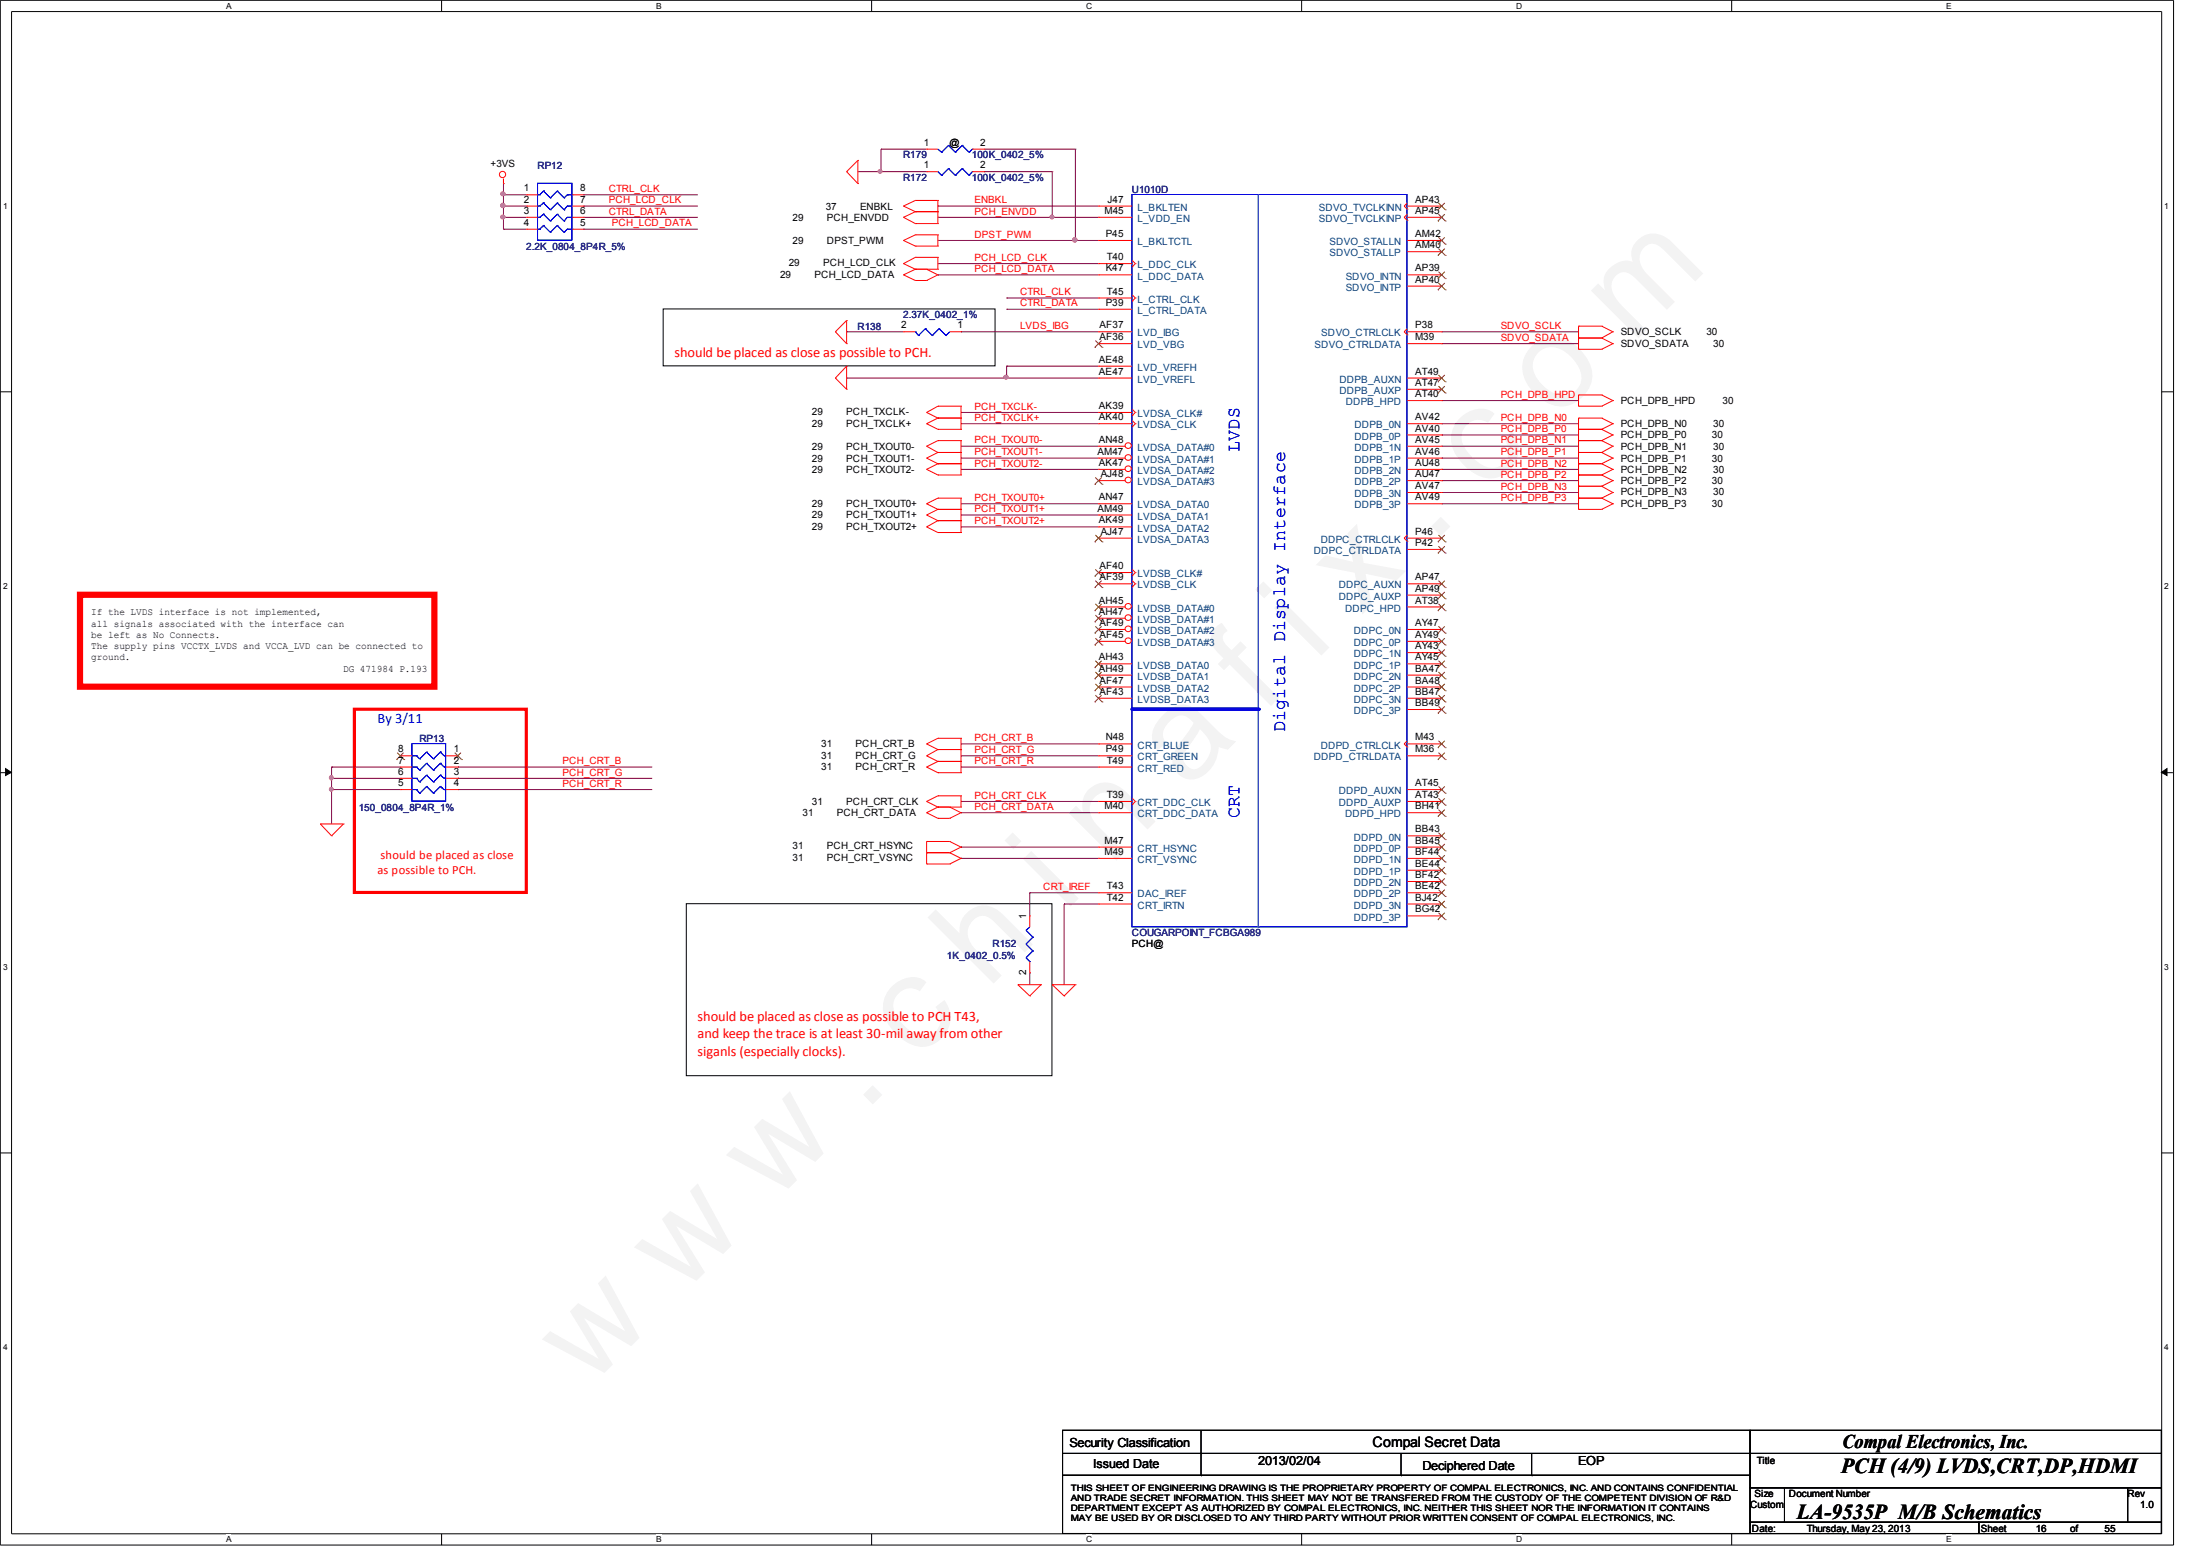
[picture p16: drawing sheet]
<svg xmlns="http://www.w3.org/2000/svg" width="297mm" height="210mm" viewBox="0 0 297 210" stroke-linecap="round" stroke-linejoin="round" font-family="sans-serif">
<defs><g id="words">
<text font-size="17.6" fill="#f0f" x="79.7" y="188" transform="rotate(-45 79.7 188)">w w w . c h i n a f i x . c o m</text>
<g font-size="2.9">
<text x="249.4" y="199.5">PCH (4/9) LVDS,CRT,DP,HDMI</text>
<text x="243.4" y="205.7">LA-9535P M/B Schematics</text>
</g>
<text font-size="2.6" x="249.6" y="196.1">Compal Electronics, Inc.</text>
<g font-size="2.5" fill="#00f">
<text x="167.9" y="61.2" transform="rotate(-90 167.9 61.2)">LVDS</text>
<text x="174.1" y="99.1" transform="rotate(-90 174.1 99.1)">Digital Display Interface</text>
<text x="167.9" y="110.7" transform="rotate(-90 167.9 110.7)">CRT</text>
</g>
<g font-size="1.9" fill="#f00">
<text x="91.4" y="48.3">should be placed as close as possible to PCH.</text>
<text x="94.5" y="138.2">should be placed as close as possible to PCH T43,</text>
<text x="94.5" y="140.5">and keep the trace is at least 30-mil away from other</text>
<text x="94.5" y="142.9">siganls (especially clocks).</text>
</g>
<text font-size="1.9" fill="#00f" x="51.1" y="97.9">By 3/11</text>
<text font-size="1.9" x="185.9" y="195.9">Compal Secret Data</text>
<g font-size="1.7" fill="#f00">
<text x="51.1" y="118.3">as possible to PCH.</text>
<text x="51.5" y="116.2">should be placed as close</text>
</g>
<g font-size="1.7">
<text x="144.9" y="195.9">Security Classification</text>
<text x="148.1" y="198.8">Issued Date</text>
<text x="170.4" y="198.4">2013/02/04</text>
<text x="192.7" y="199">Deciphered Date</text>
<text x="213.8" y="198.4">EOP</text>
</g>
<g font-size="1.4">
<text x="66.5" y="22.6">+3VS</text>
<text x="125.1" y="22.8">1</text>
<text x="125.1" y="19.7">1</text>
<text x="128.6" y="19.8">@</text>
<text x="132.8" y="22.8">2</text>
<text x="132.8" y="19.7">2</text>
<text x="71" y="25.9">1</text>
<text x="71" y="27.4">2</text>
<text x="71" y="29">3</text>
<text x="78.6" y="25.9">8</text>
<text x="78.6" y="27.4">7</text>
<text x="78.6" y="29">6</text>
<text x="107.4" y="29.9">29</text>
<text x="111.8" y="28.4">37</text>
<text x="112" y="29.9">PCH_ENVDD</text>
<text x="116.5" y="28.4">ENBKL</text>
<text x="149.6" y="29">M45</text>
<text x="150" y="27.4">J47</text>
<text x="191.7" y="29">AP45</text>
<text x="191.7" y="27.4">AP43</text>
<text x="71" y="30.6">4</text>
<text x="78.6" y="30.6">5</text>
<text x="107.4" y="33">29</text>
<text x="112" y="33">DPST_PWM</text>
<text x="149.8" y="32.1">P45</text>
<text x="149.9" y="35.2">T40</text>
<text x="191.7" y="33.6">AM40</text>
<text x="191.7" y="32.1">AM42</text>
<text x="105.7" y="37.7">29</text>
<text x="106.8" y="36.1">29</text>
<text x="110.3" y="37.7">PCH_LCD_DATA</text>
<text x="111.5" y="36.1">PCH_LCD_CLK</text>
<text x="149.8" y="41.4">P39</text>
<text x="149.8" y="36.7">K47</text>
<text x="149.9" y="39.9">T45</text>
<text x="191.7" y="38.3">AP40</text>
<text x="191.7" y="36.7">AP39</text>
<text x="122.1" y="44.4">2</text>
<text x="129.7" y="44.4">1</text>
<text x="148.9" y="44.4">AF37</text>
<text x="148.9" y="46.1">AF36</text>
<text x="191.7" y="46.1">M39</text>
<text x="191.7" y="44.4">P38</text>
<text x="219.5" y="45.4">SDVO_SCLK</text>
<text x="219.5" y="47">SDVO_SDATA</text>
<text x="231.1" y="45.4">30</text>
<text x="232.1" y="47">30</text>
<text x="148.8" y="49.1">AE48</text>
<text x="148.8" y="50.7">AE47</text>
<text x="191.7" y="50.7">AT49</text>
<text x="191.7" y="52.2">AT47</text>
<text x="191.7" y="53.8">AT40</text>
<text x="110" y="56.2">29</text>
<text x="110" y="57.8">29</text>
<text x="114.6" y="56.2">PCH_TXCLK-</text>
<text x="114.6" y="57.8">PCH_TXCLK+</text>
<text x="148.8" y="55.4">AK39</text>
<text x="148.8" y="56.9">AK40</text>
<text x="148.8" y="59.9">AN48</text>
<text x="191.7" y="56.9">AV42</text>
<text x="191.7" y="59.9">AV45</text>
<text x="191.7" y="58.4">AV40</text>
<text x="219.5" y="54.7">PCH_DPB_HPD</text>
<text x="219.5" y="57.8">PCH_DPB_N0</text>
<text x="219.5" y="59.4">PCH_DPB_P0</text>
<text x="231.9" y="59.4">30</text>
<text x="232.1" y="57.8">30</text>
<text x="233.3" y="54.7">30</text>
<text x="110" y="60.9">29</text>
<text x="110" y="62.5">29</text>
<text x="110" y="64">29</text>
<text x="114.6" y="60.9">PCH_TXOUT0-</text>
<text x="114.6" y="62.5">PCH_TXOUT1-</text>
<text x="114.6" y="64">PCH_TXOUT2-</text>
<text x="148.7" y="61.6">AM47</text>
<text x="148.8" y="63.1">AK47</text>
<text x="149.1" y="64.6">AJ48</text>
<text x="191.7" y="63.1">AU48</text>
<text x="191.7" y="61.6">AV46</text>
<text x="191.7" y="64.6">AU47</text>
<text x="219.5" y="60.9">PCH_DPB_N1</text>
<text x="219.5" y="62.5">PCH_DPB_P1</text>
<text x="219.5" y="64">PCH_DPB_N2</text>
<text x="219.5" y="65.5">PCH_DPB_P2</text>
<text x="231.9" y="62.5">30</text>
<text x="231.9" y="65.5">30</text>
<text x="232.1" y="60.9">30</text>
<text x="232.1" y="64">30</text>
<text x="110" y="68.7">29</text>
<text x="110" y="70.2">29</text>
<text x="110" y="71.7">29</text>
<text x="114.6" y="68.7">PCH_TXOUT0+</text>
<text x="114.6" y="70.2">PCH_TXOUT1+</text>
<text x="114.6" y="71.7">PCH_TXOUT2+</text>
<text x="148.7" y="69.3">AM49</text>
<text x="148.8" y="67.7">AN47</text>
<text x="148.8" y="70.9">AK49</text>
<text x="191.7" y="66.2">AV47</text>
<text x="191.7" y="67.7">AV49</text>
<text x="219.5" y="67.1">PCH_DPB_N3</text>
<text x="219.5" y="68.7">PCH_DPB_P3</text>
<text x="231.9" y="68.7">30</text>
<text x="232.1" y="67.1">30</text>
<text x="148.9" y="77">AF40</text>
<text x="149.1" y="72.4">AJ47</text>
<text x="191.7" y="73.9">P42</text>
<text x="191.7" y="72.4">P46</text>
<text x="12.4" y="83.3">If the LVDS interface is not implemented,</text>
<text x="148.8" y="81.7">AH45</text>
<text x="148.8" y="83.2">AH47</text>
<text x="148.9" y="78.6">AF39</text>
<text x="191.7" y="78.6">AP47</text>
<text x="191.7" y="80.1">AP49</text>
<text x="191.7" y="81.7">AT38</text>
<text x="12.4" y="84.8">all signals associated with the interface can</text>
<text x="12.4" y="86.4">be left as No Connects.</text>
<text x="12.4" y="87.9">The supply pins VCCTX_LVDS and VCCA_LVD can be connected to</text>
<text x="12.4" y="89.4">ground.</text>
<text x="148.8" y="89.4">AH43</text>
<text x="148.9" y="84.8">AF49</text>
<text x="148.9" y="86.4">AF45</text>
<text x="191.7" y="84.8">AY47</text>
<text x="191.7" y="87.9">AY43</text>
<text x="191.7" y="89.4">AY45</text>
<text x="191.7" y="86.4">AY49</text>
<text x="46.5" y="91">DG 471984 P.193</text>
<text x="148.8" y="90.9">AH49</text>
<text x="148.9" y="92.5">AF47</text>
<text x="148.9" y="94.1">AF43</text>
<text x="191.7" y="90.9">BA47</text>
<text x="191.7" y="94.1">BB47</text>
<text x="191.7" y="92.5">BA48</text>
<text x="191.7" y="95.6">BB49</text>
<text x="53.9" y="101.9">8</text>
<text x="61.5" y="101.9">1</text>
<text x="111.3" y="101.2">31</text>
<text x="115.9" y="101.2">PCH_CRT_B</text>
<text x="149.8" y="100.2">N48</text>
<text x="149.8" y="101.9">P49</text>
<text x="191.7" y="101.9">M36</text>
<text x="191.7" y="100.2">M43</text>
<text x="53.9" y="103.4">7</text>
<text x="53.9" y="104.9">6</text>
<text x="53.9" y="106.4">5</text>
<text x="61.5" y="103.4">2</text>
<text x="61.5" y="104.9">3</text>
<text x="61.5" y="106.4">4</text>
<text x="111.3" y="104.3">31</text>
<text x="111.3" y="102.7">31</text>
<text x="115.9" y="104.3">PCH_CRT_R</text>
<text x="115.9" y="102.7">PCH_CRT_G</text>
<text x="149.9" y="103.4">T49</text>
<text x="191.7" y="106.4">AT45</text>
<text x="108.7" y="110.5">31</text>
<text x="110" y="109">31</text>
<text x="113.4" y="110.5">PCH_CRT_DATA</text>
<text x="114.6" y="109">PCH_CRT_CLK</text>
<text x="149.6" y="109.6">M40</text>
<text x="149.9" y="108">T39</text>
<text x="191.7" y="108">AT43</text>
<text x="191.7" y="112.7">BB43</text>
<text x="191.7" y="109.6">BH41</text>
<text x="107.4" y="116.5">31</text>
<text x="107.4" y="115">31</text>
<text x="112" y="116.5">PCH_CRT_VSYNC</text>
<text x="112" y="115">PCH_CRT_HSYNC</text>
<text x="149.6" y="114.2">M47</text>
<text x="149.6" y="115.7">M49</text>
<text x="191.7" y="118.9">BF42</text>
<text x="191.7" y="115.7">BF44</text>
<text x="191.7" y="114.2">BB45</text>
<text x="191.7" y="117.3">BE44</text>
<text x="149.9" y="121.9">T42</text>
<text x="149.9" y="120.4">T43</text>
<text x="191.7" y="121.9">BJ42</text>
<text x="191.7" y="120.4">BE42</text>
<text x="191.7" y="123.5">BG42</text>
<text x="153.3" y="128.3">PCH@</text>
<text x="237.7" y="202.7">Size</text>
<text x="238" y="198.2">Title</text>
<text x="242.3" y="202.7">Document Number</text>
<text x="288.2" y="202.7">Rev</text>
<text x="237.1" y="204.2">Custom</text>
<text x="237.3" y="207.3">Date:</text>
<text x="244.8" y="207.3">Thursday, May 23, 2013</text>
<text x="268.3" y="207.3">Sheet</text>
<text x="275.8" y="207.3">16</text>
<text x="280.4" y="207.3">of</text>
<text x="285.1" y="207.3">55</text>
<text x="289.9" y="204.2">1.0</text>
</g>
<g font-size="1.4" fill="#000080">
<text x="72.8" y="22.9">RP12</text>
<text x="122.3" y="21.4">R179</text>
<text x="131.7" y="21.4">100K_0402_5%</text>
<text x="122.3" y="24.5">R172</text>
<text x="131.7" y="24.5">100K_0402_5%</text>
<text x="153.3" y="26.1">U1010D</text>
<text x="71.3" y="33.8">2.2K_0804_8P4R_5%</text>
<text x="116.2" y="44.6">R138</text>
<text x="122.3" y="43.1">2.37K_0402_1%</text>
<text x="56.8" y="100.4">RP13</text>
<text x="48.6" y="109.7">150_0804_8P4R_1%</text>
<text x="128.3" y="129.9">1K_0402_0.5%</text>
<text x="134.4" y="128.3">R152</text>
<text x="153.3" y="126.7">COUGARPOINT_FCBGA989</text>
</g>
<g font-size="1.4" fill="#f00">
<text x="82.5" y="26">CTRL_CLK</text>
<text x="82.5" y="27.5">PCH_LCD_CLK</text>
<text x="82.5" y="29">CTRL_DATA</text>
<text x="132" y="29">PCH_ENVDD</text>
<text x="132" y="27.5">ENBKL</text>
<text x="82.9" y="30.6">PCH_LCD_DATA</text>
<text x="132" y="35.3">PCH_LCD_CLK</text>
<text x="132" y="32.2">DPST_PWM</text>
<text x="132" y="36.8">PCH_LCD_DATA</text>
<text x="138.2" y="40">CTRL_CLK</text>
<text x="138.2" y="41.5">CTRL_DATA</text>
<text x="138.2" y="44.5">LVDS_IBG</text>
<text x="203.3" y="44.5">SDVO_SCLK</text>
<text x="203.3" y="46.1">SDVO_SDATA</text>
<text x="203.3" y="53.8">PCH_DPB_HPD</text>
<text x="132" y="55.5">PCH_TXCLK-</text>
<text x="132" y="57">PCH_TXCLK+</text>
<text x="203.3" y="57">PCH_DPB_N0</text>
<text x="203.3" y="58.5">PCH_DPB_P0</text>
<text x="132" y="61.6">PCH_TXOUT1-</text>
<text x="132" y="63.2">PCH_TXOUT2-</text>
<text x="132" y="60">PCH_TXOUT0-</text>
<text x="203.3" y="60">PCH_DPB_N1</text>
<text x="203.3" y="61.6">PCH_DPB_P1</text>
<text x="203.3" y="63.2">PCH_DPB_N2</text>
<text x="203.3" y="64.7">PCH_DPB_P2</text>
<text x="132" y="67.8">PCH_TXOUT0+</text>
<text x="132" y="71">PCH_TXOUT2+</text>
<text x="132" y="69.3">PCH_TXOUT1+</text>
<text x="203.3" y="66.3">PCH_DPB_N3</text>
<text x="203.3" y="67.8">PCH_DPB_P3</text>
<text x="132" y="100.3">PCH_CRT_B</text>
<text x="132" y="101.9">PCH_CRT_G</text>
<text x="76.2" y="103.5">PCH_CRT_B</text>
<text x="76.2" y="105">PCH_CRT_G</text>
<text x="76.2" y="106.5">PCH_CRT_R</text>
<text x="132" y="103.5">PCH_CRT_R</text>
<text x="132" y="109.6">PCH_CRT_DATA</text>
<text x="132" y="108.1">PCH_CRT_CLK</text>
<text x="141.3" y="120.5">CRT_IREF</text>
</g>
<g font-size="1.4" fill="#004080">
<text x="154.1" y="28.5">L_BKLTEN</text>
<text x="178.6" y="28.5">SDVO_TVCLKINN</text>
<text x="154.1" y="33.2">L_BKLTCTL</text>
<text x="154.1" y="30.1">L_VDD_EN</text>
<text x="178.6" y="30.1">SDVO_TVCLKINP</text>
<text x="180.1" y="34.7">SDVO_STALLP</text>
<text x="180.1" y="33.2">SDVO_STALLN</text>
<text x="154.1" y="41">L_CTRL_CLK</text>
<text x="154.1" y="36.3">L_DDC_CLK</text>
<text x="154.1" y="37.8">L_DDC_DATA</text>
<text x="182.3" y="39.4">SDVO_INTP</text>
<text x="182.3" y="37.8">SDVO_INTN</text>
<text x="154.1" y="42.5">L_CTRL_DATA</text>
<text x="154.1" y="45.6">LVD_IBG</text>
<text x="154.1" y="47.2">LVD_VBG</text>
<text x="178.1" y="47.2">SDVO_CTRLDATA</text>
<text x="179" y="45.6">SDVO_CTRLCLK</text>
<text x="154.1" y="50.2">LVD_VREFH</text>
<text x="154.1" y="51.8">LVD_VREFL</text>
<text x="181.4" y="51.8">DDPB_AUXN</text>
<text x="181.4" y="53.3">DDPB_AUXP</text>
<text x="154.1" y="56.5">LVDSA_CLK#</text>
<text x="154.1" y="58">LVDSA_CLK</text>
<text x="182.3" y="54.9">DDPB_HPD</text>
<text x="183.5" y="58">DDPB_0N</text>
<text x="183.5" y="59.5">DDPB_0P</text>
<text x="154.1" y="61">LVDSA_DATA#0</text>
<text x="154.1" y="62.7">LVDSA_DATA#1</text>
<text x="154.1" y="64.2">LVDSA_DATA#2</text>
<text x="154.1" y="65.7">LVDSA_DATA#3</text>
<text x="183.5" y="61">DDPB_1N</text>
<text x="183.5" y="64.2">DDPB_2N</text>
<text x="183.5" y="62.7">DDPB_1P</text>
<text x="183.5" y="65.7">DDPB_2P</text>
<text x="154.1" y="68.8">LVDSA_DATA0</text>
<text x="154.1" y="70.4">LVDSA_DATA1</text>
<text x="154.1" y="72">LVDSA_DATA2</text>
<text x="183.5" y="67.3">DDPB_3N</text>
<text x="183.5" y="68.8">DDPB_3P</text>
<text x="154.1" y="73.5">LVDSA_DATA3</text>
<text x="178" y="75">DDPC_CTRLDATA</text>
<text x="178.9" y="73.5">DDPC_CTRLCLK</text>
<text x="154.1" y="78.1">LVDSB_CLK#</text>
<text x="154.1" y="79.7">LVDSB_CLK</text>
<text x="154.1" y="82.8">LVDSB_DATA#0</text>
<text x="181.4" y="79.7">DDPC_AUXN</text>
<text x="181.4" y="81.2">DDPC_AUXP</text>
<text x="182.2" y="82.8">DDPC_HPD</text>
<text x="154.1" y="84.3">LVDSB_DATA#1</text>
<text x="154.1" y="85.9">LVDSB_DATA#2</text>
<text x="154.1" y="87.5">LVDSB_DATA#3</text>
<text x="183.4" y="85.9">DDPC_0N</text>
<text x="183.4" y="89">DDPC_1N</text>
<text x="183.4" y="87.5">DDPC_0P</text>
<text x="154.1" y="90.5">LVDSB_DATA0</text>
<text x="154.1" y="92">LVDSB_DATA1</text>
<text x="154.1" y="93.6">LVDSB_DATA2</text>
<text x="154.1" y="95.2">LVDSB_DATA3</text>
<text x="183.4" y="92">DDPC_2N</text>
<text x="183.4" y="95.2">DDPC_3N</text>
<text x="183.4" y="90.5">DDPC_1P</text>
<text x="183.4" y="93.6">DDPC_2P</text>
<text x="154.1" y="101.3">CRT_BLUE</text>
<text x="178.9" y="101.3">DDPD_CTRLCLK</text>
<text x="183.4" y="96.7">DDPC_3P</text>
<text x="154.1" y="103">CRT_GREEN</text>
<text x="154.1" y="104.5">CRT_RED</text>
<text x="178" y="103">DDPD_CTRLDATA</text>
<text x="181.4" y="107.5">DDPD_AUXN</text>
<text x="154.1" y="109.1">CRT_DDC_CLK</text>
<text x="154.1" y="110.7">CRT_DDC_DATA</text>
<text x="181.4" y="109.1">DDPD_AUXP</text>
<text x="182.2" y="110.7">DDPD_HPD</text>
<text x="183.4" y="113.8">DDPD_0N</text>
<text x="154.1" y="115.3">CRT_HSYNC</text>
<text x="154.1" y="116.8">CRT_VSYNC</text>
<text x="183.4" y="120">DDPD_2N</text>
<text x="183.4" y="116.8">DDPD_1N</text>
<text x="183.4" y="115.3">DDPD_0P</text>
<text x="183.4" y="118.4">DDPD_1P</text>
<text x="154.1" y="123">CRT_IRTN</text>
<text x="154.1" y="121.5">DAC_IREF</text>
<text x="183.4" y="123">DDPD_3N</text>
<text x="183.4" y="121.5">DDPD_2P</text>
<text x="183.4" y="124.6">DDPD_3P</text>
</g>
<g font-size="1.3">
<text x="139" y="124.4" transform="rotate(-90 139 124.4)">1</text>
<text x="139" y="132" transform="rotate(-90 139 132)">2</text>
</g>
<g font-size="1.2">
<text x="145" y="201.8">THIS SHEET OF ENGINEERING DRAWING IS THE PROPRIETARY PROPERTY OF COMPAL ELECTRONICS, INC. AND CONTAINS CONFIDENTIAL</text>
<text x="145" y="203.2">AND TRADE SECRET INFORMATION. THIS SHEET MAY NOT BE TRANSFERED FROM THE CUSTODY OF THE COMPETENT DIVISION OF R&amp;D</text>
<text x="145" y="204.6">DEPARTMENT EXCEPT AS AUTHORIZED BY COMPAL ELECTRONICS, INC. NEITHER THIS SHEET NOR THE INFORMATION IT CONTAINS</text>
<text x="145" y="205.9">MAY BE USED BY OR DISCLOSED TO ANY THIRD PARTY WITHOUT PRIOR WRITTEN CONSENT OF COMPAL ELECTRONICS, INC.</text>
</g>
<g font-size="1.1">
<text x="30.6" y="1.2">A</text>
<text x="88.9" y="1.2">B</text>
<text x="147.1" y="1.2">C</text>
<text x="205.4" y="1.2">D</text>
<text x="263.6" y="1.2">E</text>
<text x=".4" y="28.3">1</text>
<text x="293.2" y="28.3">1</text>
<text x=".4" y="79.8">2</text>
<text x="293.2" y="79.8">2</text>
<text x=".4" y="131.3">3</text>
<text x="293.2" y="131.3">3</text>
<text x=".4" y="182.8">4</text>
<text x="293.2" y="182.8">4</text>
<text x="30.6" y="208.8">A</text>
<text x="88.9" y="208.8">B</text>
<text x="147.1" y="208.8">C</text>
<text x="205.4" y="208.8">D</text>
<text x="263.6" y="208.8">E</text>
</g>
</g></defs>
<path d="M0 0h294.4v209.2h-294.4zM1.6 1.6h291.2v206h-291.2z" fill="none" stroke="#000" stroke-width=".14"/>
<g fill="#fff">
<path d="M30.6 .2h.6v1.2h-.6z"/>
<path d="M30.6 207.8h.6v1.2h-.6z"/>
</g>
<path d="M59.8 0v1.6M59.8 207.6v1.6" fill="none" stroke="#000" stroke-width=".14"/>
<g fill="#fff">
<path d="M88.9 .2h.7v1.2h-.7z"/>
<path d="M88.9 207.8h.7v1.2h-.7z"/>
</g>
<path d="M118.1 0v1.6M118.1 207.6v1.6" fill="none" stroke="#000" stroke-width=".14"/>
<g fill="#fff">
<path d="M147.2 .2h.7v1.2h-.7z"/>
<path d="M147.2 207.8h.7v1.2h-.7z"/>
</g>
<path d="M176.3 0v1.6M176.3 207.6v1.6" fill="none" stroke="#000" stroke-width=".14"/>
<g fill="#fff">
<path d="M205.4 .2h.8v1.2h-.8z"/>
<path d="M205.4 207.8h.8v1.2h-.8z"/>
</g>
<path d="M234.6 0v1.6M234.6 207.6v1.6" fill="none" stroke="#000" stroke-width=".14"/>
<g fill="#fff">
<path d="M263.7 .2h.6v1.2h-.6z"/>
<path d="M263.7 207.8h.6v1.2h-.6z"/>
<path d="M.4 27.3h.6v1.2h-.6z"/>
<path d="M293.2 27.3h.6v1.2h-.6z"/>
<path d="M.4 78.7h.6v1.3h-.6z"/>
<path d="M293.2 78.7h.6v1.3h-.6z"/>
</g>
<path d="M0 53h1.6M292.8 53h1.5" fill="none" stroke="#000" stroke-width=".14"/>
<g fill="#fff">
<path d="M.4 130.3h.6v1.3h-.6z"/>
<path d="M293.2 130.3h.6v1.3h-.6z"/>
</g>
<path d="M0 104.6h1.6M292.8 104.6h1.5" fill="none" stroke="#000" stroke-width=".14"/>
<path d="M.8 104.1l.7 .5-.7 .4zM292.8 104.6l.7-.5v.9z" fill="#000" stroke="#000" stroke-width=".14"/>
<g fill="#fff">
<path d="M.4 181.8h.6v1.2h-.6z"/>
<path d="M293.2 181.8h.6v1.2h-.6z"/>
</g>
<g fill="none" stroke="#000" stroke-width=".14">
<path d="M89.8 41.8h45v7.7h-45zM93 122.3h49.5v23.3h-49.5zM0 156.1h1.6M292.8 156.1h1.5M143.9 193.6h93.2v3.2h-93.2zM143.9 196.8h93.2v2.9h-93.2zM143.9 199.7h93.2v7.9h-93.2zM162.7 196.8h.1M162.7 199.8h.1M162.7 193.7v6.1M189.8 199.8h.1M189.8 196.8v3"/>
<path d="M207.5 199.8h.1M207.5 196.8v3M237.1 193.6h55.7v3.2h-55.7zM237.1 196.8h55.7v4.6h-55.7zM237.1 201.4h4.6v4.7h-4.6zM237.1 206.1h31v1.5h-31zM241.7 201.4h46.5v4.7h-46.5zM268.1 206.1h24.7v1.5h-24.7zM288.2 201.4h4.6v4.7h-4.6z"/>
</g>
<path d="M10.8 80.5h48v12.5h-48z" fill="none" stroke="#f00" stroke-width=".85"/>
<path d="M48 96h23.3v24.8h-23.3z" fill="none" stroke="#f00" stroke-width=".42"/>
<g fill="none" stroke="#800040" stroke-width=".14">
<path d="M116.2 23.2h.1M116.2 23.2h9.3M119.3 23.2h.1M119.3 20.2h.1M119.3 20.2h6.2M119.3 20.2v3M133.3 23.2h.1M133.3 23.2h9.2M133.3 20.2h12.4M142.5 23.2h.1M142.5 23.2v6.2M145.7 20.2h.1"/>
<path d="M145.7 20.2v12.4M44.9 103.8h.1M44.9 106.9h.1M44.9 105.4h.1M44.9 103.8v7.7M44.9 103.8h9.3M44.9 106.9h9.3M44.9 105.4h9.3M62 103.8h.1M62 105.4h.1M62 106.9h.1M62 103.8h26.3"/>
<path d="M62 106.9h26.3M62 105.4h26.3"/>
</g>
<g fill="#f0f" stroke="#f0f" stroke-width=".14">
<circle cx="119.2" cy="23.2" r=".25"/>
<circle cx="44.9" cy="106.8" r=".25"/>
<circle cx="44.9" cy="105.3" r=".28"/>
</g>
<g fill="none" stroke="#f00" stroke-width=".14">
<path d="M114.7 23.2h.1M116.2 21.7h.1M116.2 21.7v3.1l-1.5-1.6M116.2 21.7l-1.5 1.5M125.5 23.2h.1M125.5 20.2h.1M125.5 23.2h1.5M125.5 20.2h1.5M131.7 23.2h1.6M131.7 20.2h1.6M133.3 23.2h.1M133.3 20.2h.1"/>
<path d="M43.4 111.5h.1M43.4 111.5h3.1M43.4 111.5l1.5 1.7M44.9 113.2h.1M46.5 111.5h.1M46.5 111.5l-1.6 1.7M54.2 102.3h.1M54.2 103.8h.1M54.2 105.4h.1M54.2 106.9h.1M54.2 102.3h1.6M54.2 103.8h1.6"/>
<path d="M54.2 105.4h1.6M54.2 106.9h1.6M60.4 102.3h1.6M60.4 103.8h1.6M60.4 105.4h1.6M60.4 106.9h1.6M62 102.3h.1M62 103.8h.1M62 105.4h.1M62 106.9h.1"/>
<circle cx="68.1" cy="23.6" r=".42"/>
</g>
<g fill="none" stroke="#00f" stroke-width=".14">
<path d="M128.5 19.7h.1M128.5 19.7l-.9 .9M128.5 19.7l.9 .9M130.3 19.7h.1M130.3 19.7l-.9 .9M130.3 19.7l1 .9M127 23.2l.6 .5M127 20.2l.6 .4M127.6 23.7h.1M127.6 20.6h.1M128.5 22.8h.1M128.5 22.8l-.9 .9"/>
<path d="M128.5 22.8l.9 .9M129.4 23.7h.1M129.4 20.6h.1M130.3 22.8h.1M130.3 22.8l-.9 .9M130.3 22.8l1 .9M131.3 23.7h.1M131.3 20.6h.1M131.7 23.2h.1M131.7 20.2h.1M131.7 23.2l-.4 .5M131.7 20.2l-.4 .4"/>
<path d="M153.3 26.3h37.3v99.2h-37.3zM170.4 26.3v99.2M55.8 100.7h4.6v7.8h-4.6zM55.8 106.9h.1M55.8 102.3h.1M55.8 105.4h.1M55.8 102.3h.6M55.8 103.8h.6M55.8 105.4h.6M55.8 106.9h.6M56.4 106.9h.1M56.4 102.3h.1"/>
<path d="M56.4 103.8h.1M56.4 105.4h.1M56.4 106.9l.5 .5M56.4 102.3l.5 .4M56.4 103.8l.5 .5M56.4 105.4l.5 .5M56.9 102.7h.1M56.9 104.3h.1M56.9 105.9h.1M56.9 107.4h.1M57.8 101.8h.1M57.8 103.3h.1"/>
<path d="M57.8 104.9h.1M57.8 106.5h.1M57.8 101.8l.9 .9M57.8 101.8l-.9 .9M57.8 103.3l.9 1M57.8 103.3l-.9 1M57.8 104.9l.9 1M57.8 104.9l-.9 1M57.8 106.5l.9 .9M57.8 106.5l-.9 .9M58.7 102.7h.1M58.7 104.3h.1"/>
<path d="M58.7 105.9h.1M58.7 107.4h.1M59.6 101.8h.1M59.6 103.3h.1M59.6 104.9h.1M59.6 106.5h.1M59.6 101.8l.6 .5M59.6 103.3l.6 .5M59.6 104.9l.2 .1M59.6 106.5l.2 .1M59.6 101.8l-.9 .9M59.6 103.3l-.9 1"/>
<path d="M59.6 104.9l.6 .5M59.6 104.9l-.9 1M59.6 106.5l-.9 .9M59.8 106.6h.1M59.8 106.6l.4 .3M60.2 102.3h.1M60.2 103.8h.1M60.2 105.4h.1M60.2 106.9h.1M60.2 102.3h.2M60.2 103.8h.2M60.2 105.4h.2"/>
<path d="M60.2 106.9h.2"/>
</g>
<path d="M53.7 102.8h.1M53.8 101.9l.9 .9M54.7 101.9l-1 .9M54.7 102.8h.1M61.5 102.8h.1M61.6 101.9l.9 .9M62.4 101.9l-.9 .9M62.5 102.8h.1" fill="none" stroke="#804000" stroke-width=".14"/>
<path d="M170.4 26.3v99.2" fill="none" stroke="#fff" stroke-width=".14"/>
<use href="#words"/>
</svg>
